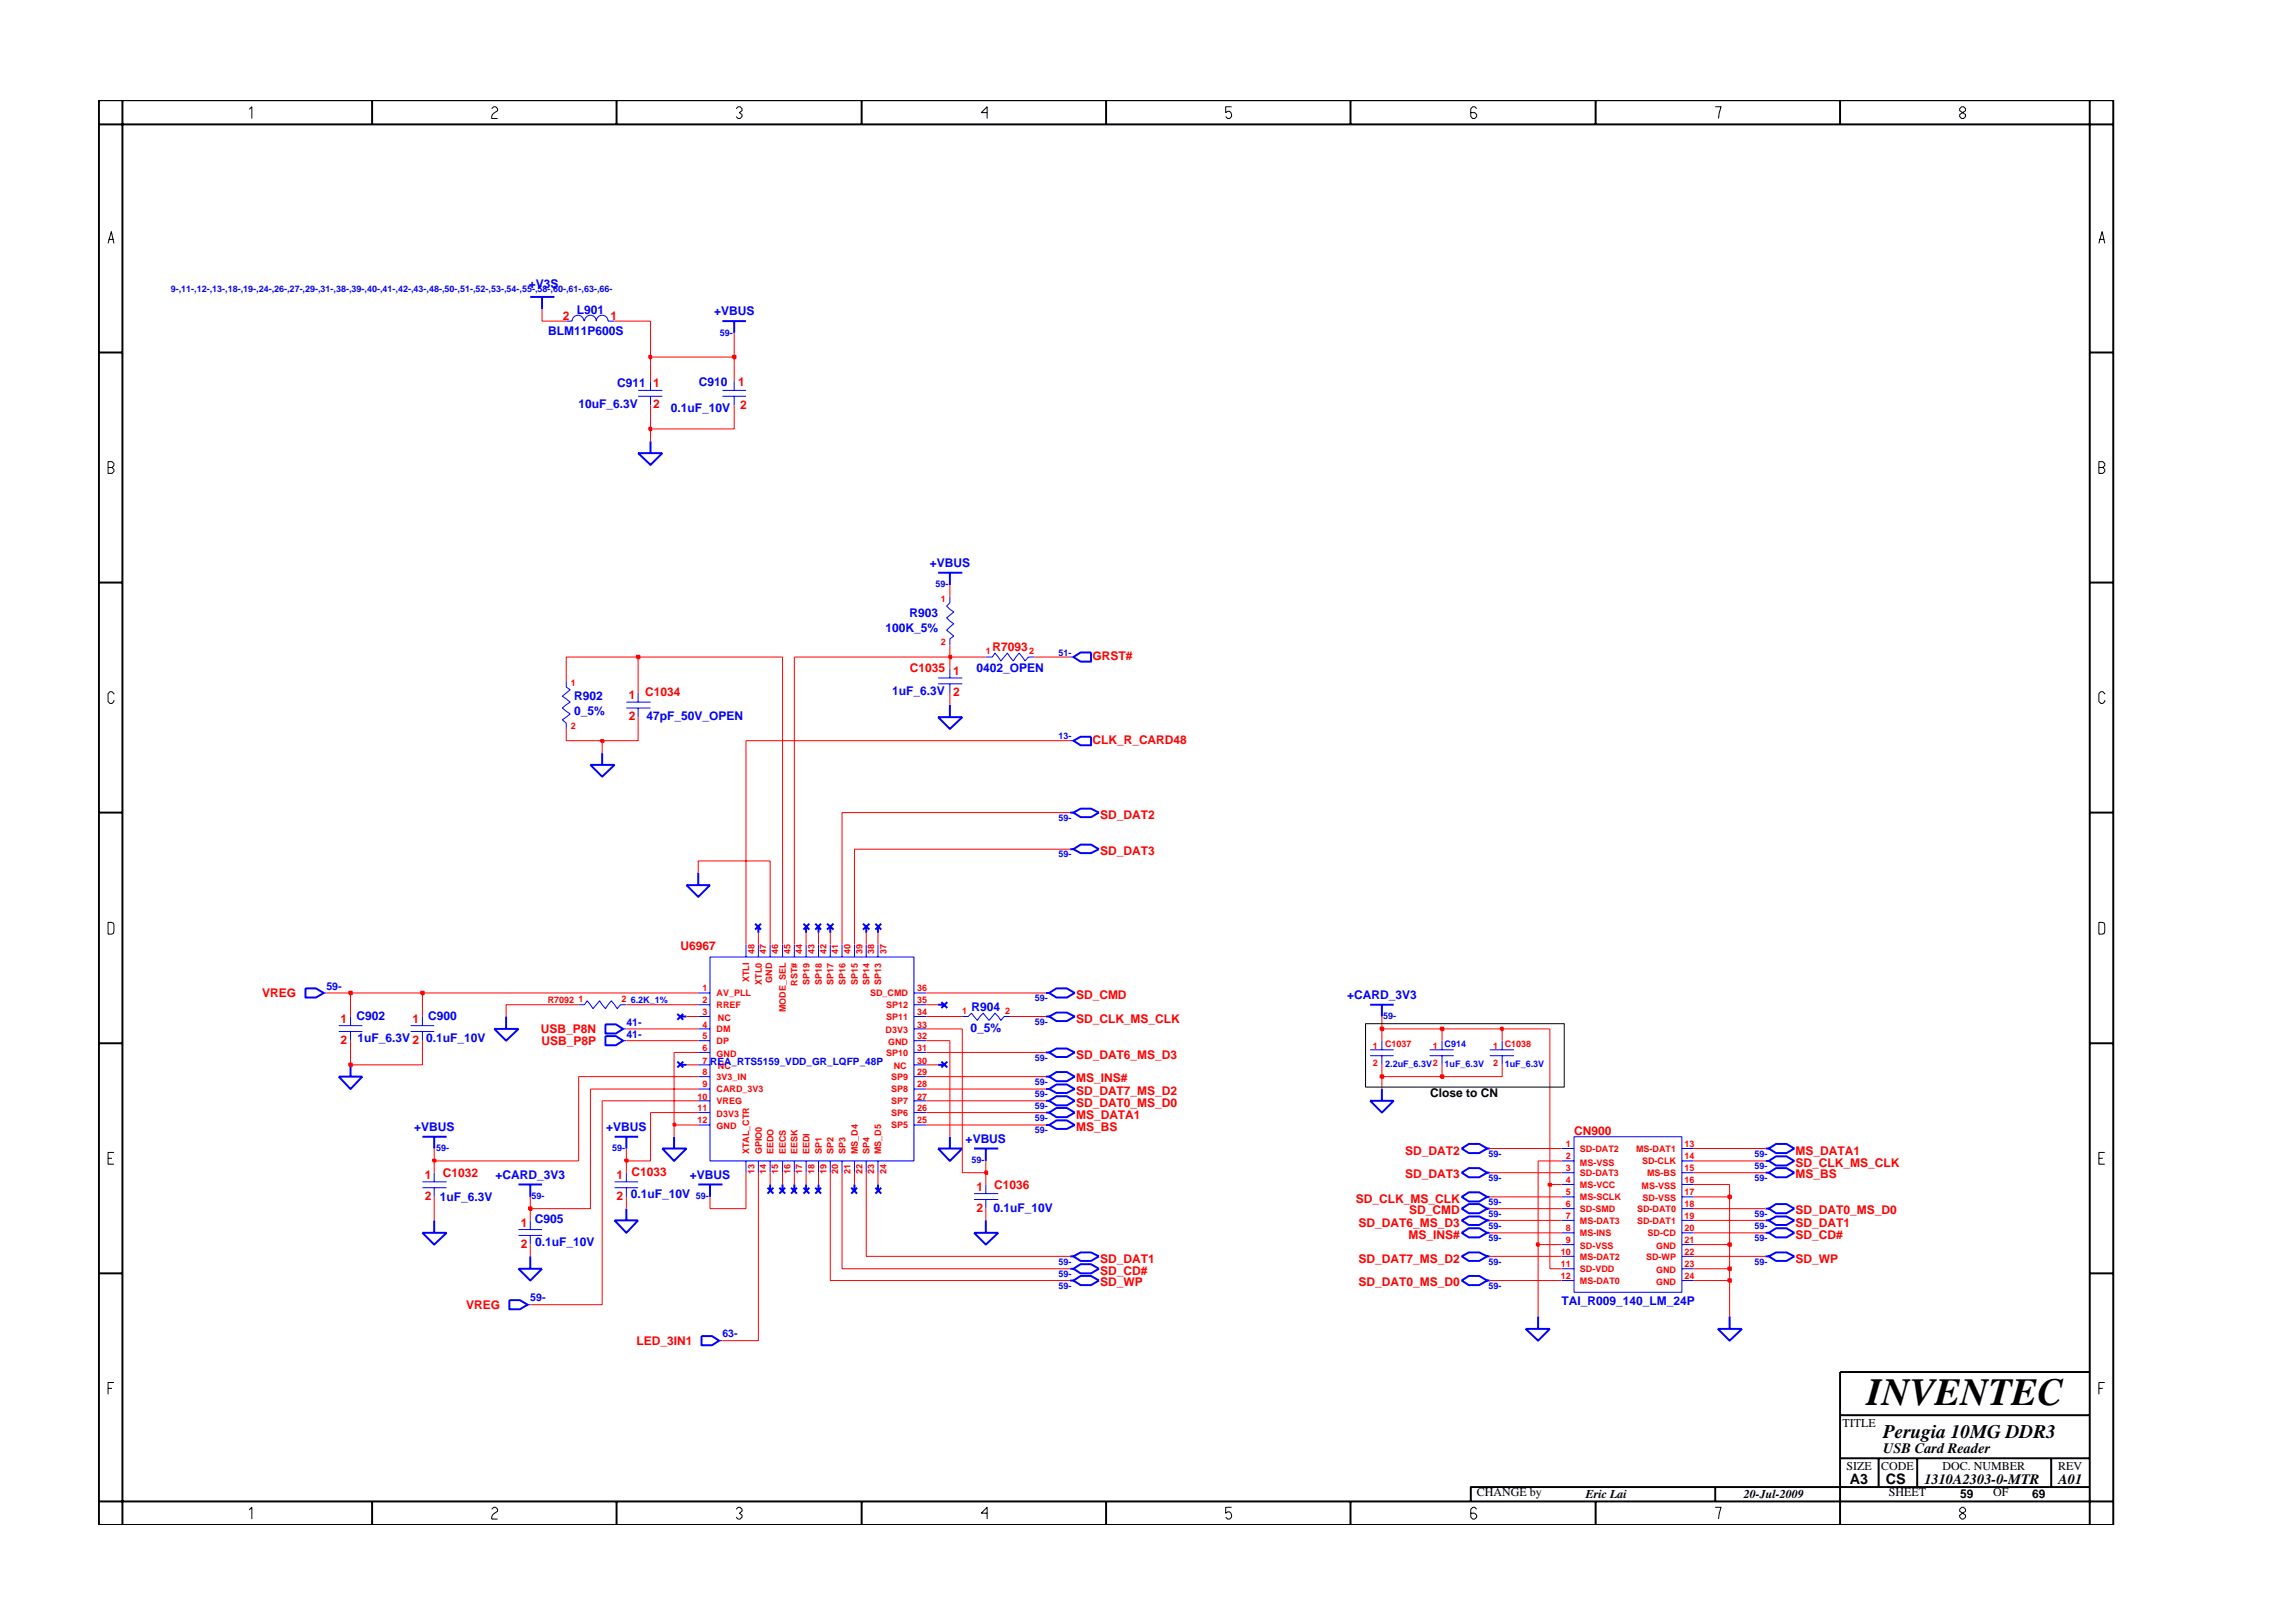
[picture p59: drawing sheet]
<svg xmlns="http://www.w3.org/2000/svg" width="297mm" height="210mm" viewBox="0 0 297 210" stroke-linecap="round" stroke-linejoin="round" font-family="sans-serif">
<defs><g id="words">
<text font-size="5" x="241.8" y="182">INVENTEC</text>
<text font-size="2.5" x="244" y="186.3">Perugia 10MG DDR3</text>
<g font-size="1.9">
<text x="244" y="188.2">USB Card Reader</text>
<text x="239.6" y="192.2">A3</text>
<text x="244.3" y="192.3">CS</text>
<text x="249.3" y="192.2">1310A2303-0-MTR</text>
<text x="266.6" y="192.2">A01</text>
</g>
<g font-size="1.6" fill="#00f">
<text x="68.5" y="37.4">+V3S</text>
<text x="74.7" y="40.7">L901</text>
<text x="92.5" y="40.8">+VBUS</text>
<text x="71" y="43.4">BLM11P600S</text>
<text x="74.9" y="52.8">10uF_6.3V</text>
<text x="80" y="50.1">C911</text>
<text x="86.9" y="53.4">0.1uF_10V</text>
<text x="90.5" y="50">C910</text>
<text x="120.4" y="73.4">+VBUS</text>
<text x="114.7" y="81.8">100K_5%</text>
<text x="117.8" y="79.9">R903</text>
<text x="126.5" y="87.1">0402_OPEN</text>
<text x="74.4" y="90.7">R902</text>
<text x="74.4" y="92.7">0_5%</text>
<text x="83.8" y="93.3">47pF_50V_OPEN</text>
<text x="115.6" y="90">1uF_6.3V 2</text>
<text x="125.8" y="130.9">R904</text>
<text x="174.5" y="129.4">+CARD_3V3</text>
<text x="46.2" y="132.1">C902</text>
<text x="46.3" y="135">1uF_6.3V 2</text>
<text x="55.2" y="135">0.1uF_10V</text>
<text x="55.5" y="132.1">C900</text>
<text x="125.7" y="133.6">0_5%</text>
<text x="53.6" y="146.5">+VBUS</text>
<text x="78.5" y="146.5">+VBUS</text>
<text x="125.1" y="148">+VBUS</text>
<text x="57" y="155.6">1uF_6.3V</text>
<text x="64.2" y="152.7">+CARD_3V3</text>
<text x="81.7" y="155.2">0.1uF_10V</text>
<text x="89.4" y="152.7">+VBUS</text>
<text x="69.3" y="158.4">C905</text>
<text x="69.3" y="161.4">0.1uF_10V</text>
<text x="128.7" y="157">0.1uF_10V</text>
<text x="202.3" y="169">TAI_R009_140_LM_24P</text>
</g>
<g font-size="1.6" fill="#f00">
<text x="72.9" y="41.4">2</text>
<text x="79.1" y="41.4">1</text>
<text x="84.6" y="50.2">1</text>
<text x="84.6" y="52.8">2</text>
<text x="95.6" y="50.1">1</text>
<text x="95.9" y="53">2</text>
<text x="117.9" y="87">C1035</text>
<text x="123.5" y="87.4">1</text>
<text x="128.5" y="84.4">R7093</text>
<text x="141.5" y="85.5">GRST#</text>
<text x="81.5" y="90.5">1</text>
<text x="81.5" y="93.3">2</text>
<text x="83.6" y="90.2">C1034</text>
<text x="141.5" y="96.4">CLK_R_CARD48</text>
<text x="142.5" y="106.1">SD_DAT2</text>
<text x="142.5" y="110.8">SD_DAT3</text>
<text x="88.2" y="123">U6967</text>
<text x="34" y="129.2">VREG</text>
<text x="139.4" y="129.4">SD_CMD</text>
<text x="44.1" y="132.5">1</text>
<text x="44.1" y="135.2">2</text>
<text x="53.4" y="132.5">1</text>
<text x="70.1" y="133.9">USB_P8N</text>
<text x="70.2" y="135.4">USB_P8P</text>
<text x="139.4" y="137.2">SD_DAT6_MS_D3</text>
<text x="139.4" y="132.5">SD_CLK_MS_CLK</text>
<text x="139.4" y="143.4">SD_DAT0_MS_D0</text>
<text x="139.4" y="141.8">SD_DAT7_MS_D2</text>
<text x="139.4" y="140.2">MS_INS#</text>
<text x="139.4" y="145">MS_DATA1</text>
<text x="139.4" y="146.5">MS_BS</text>
<text x="182" y="149.6">SD_DAT2</text>
<text x="203.9" y="147.1">CN900</text>
<text x="232.6" y="149.6">MS_DATA1</text>
<text x="55" y="152.7">1</text>
<text x="55" y="155.5">2</text>
<text x="57.3" y="152.5">C1032</text>
<text x="79.9" y="152.7">1</text>
<text x="79.9" y="155.5">2</text>
<text x="81.8" y="152.3">C1033</text>
<text x="126.5" y="154.3">1</text>
<text x="128.8" y="154">C1036</text>
<text x="175.6" y="155.8">SD_CLK_MS_CLK</text>
<text x="182" y="152.7">SD_DAT3</text>
<text x="232.6" y="152.7">MS_BS</text>
<text x="232.6" y="151.1">SD_CLK_MS_CLK</text>
<text x="67.5" y="158.9">1</text>
<text x="67.5" y="161.6">2</text>
<text x="126.5" y="157">2</text>
<text x="176" y="158.9">SD_DAT6_MS_D3</text>
<text x="182.4" y="160.5">MS_INS#</text>
<text x="182.5" y="157.3">SD_CMD</text>
<text x="232.6" y="160.5">SD_CD#</text>
<text x="232.6" y="157.3">SD_DAT0_MS_D0</text>
<text x="232.6" y="158.9">SD_DAT1</text>
<text x="142.5" y="166.6">SD_WP</text>
<text x="142.5" y="165.1">SD_CD#</text>
<text x="142.5" y="163.6">SD_DAT1</text>
<text x="176" y="166.6">SD_DAT0_MS_D0</text>
<text x="176" y="163.6">SD_DAT7_MS_D2</text>
<text x="232.6" y="163.6">SD_WP</text>
<text x="60.4" y="169.6">VREG</text>
<text x="82.4" y="174.3">LED_3IN1</text>
</g>
<g font-size="1.6">
<text x="185.3" y="142.2">Close to CN</text>
<text x="238.7" y="184.8">TITLE</text>
<text x="239.2" y="190.4">SIZE</text>
<text x="243.7" y="190.4">CODE</text>
<text x="251.6" y="190.4">DOC. NUMBER</text>
<text x="266.6" y="190.4">REV</text>
<text x="191.3" y="193.9">CHANGE by</text>
<text x="205.4" y="194.1">Eric Lai</text>
<text x="225.9" y="194.1">20-Jul-2009</text>
<text x="244.7" y="193.9">SHEET</text>
<text x="253.9" y="194.1">59</text>
<text x="258.2" y="193.9">OF</text>
<text x="263.3" y="194.1">69</text>
</g>
<g font-size="1.4" fill="#00f">
<text x="42.3" y="128.2">59-</text>
<text x="81.1" y="132.9">41-</text>
<text x="81.1" y="134.5">41-</text>
<text x="68.7" y="168.6">59-</text>
<text x="93.6" y="173.3">63-</text>
</g>
<text font-size="1.3" fill="#00f" x="92" y="138">REA_RTS5159_VDD_GR_LQFP_48P</text>
<g font-size="1.2" fill="#00f">
<text x="22.1" y="37.8">9-,11-,12-,13-,18-,19-,24-,26-,27-,29-,31-,38-,39-,40-,41-,42-,43-,48-,50-,51-,52-,53-,54-,55-,58-,60-,61-,63-,66-</text>
<text x="93.3" y="43.5">59-</text>
<text x="121.2" y="76.1">59-</text>
<text x="137.1" y="84.9">51-</text>
<text x="137.1" y="95.8">13-</text>
<text x="137.1" y="106.4">59-</text>
<text x="137.1" y="111.1">59-</text>
<text x="81.7" y="129.9">6.2K_1%</text>
<text x="134.1" y="129.7">59-</text>
<text x="134.1" y="137.5">59-</text>
<text x="134.1" y="132.8">59-</text>
<text x="179.2" y="132.1">59-</text>
<text x="187.1" y="135.6">C914</text>
<text x="134.1" y="143.7">59-</text>
<text x="134.1" y="142.1">59-</text>
<text x="134.1" y="140.5">59-</text>
<text x="179.4" y="138.3">2.2uF_6.3V2</text>
<text x="187.1" y="138.3">1uF_6.3V</text>
<text x="194.9" y="138.3">1uF_6.3V</text>
<text x="56.5" y="149.1">59-</text>
<text x="79.3" y="149.1">59-</text>
<text x="134.1" y="146.8">59-</text>
<text x="134.1" y="145.3">59-</text>
<text x="192.8" y="149.9">59-</text>
<text x="227.3" y="149.9">59-</text>
<text x="68.9" y="155.3">59-</text>
<text x="90.1" y="155.3">59-</text>
<text x="125.9" y="150.7">59-</text>
<text x="192.8" y="153">59-</text>
<text x="227.3" y="151.4">59-</text>
<text x="227.3" y="153">59-</text>
<text x="192.8" y="159.2">59-</text>
<text x="192.8" y="160.8">59-</text>
<text x="192.8" y="157.6">59-</text>
<text x="192.8" y="156.1">59-</text>
<text x="227.3" y="160.8">59-</text>
<text x="227.3" y="159.2">59-</text>
<text x="227.3" y="157.6">59-</text>
<text x="137.1" y="165.4">59-</text>
<text x="137.1" y="166.9">59-</text>
<text x="137.1" y="163.9">59-</text>
<text x="192.8" y="163.9">59-</text>
<text x="192.8" y="166.9">59-</text>
<text x="227.3" y="163.9">59-</text>
</g>
<g font-size="1.2" fill="#f00">
<text x="121.9" y="78">1</text>
<text x="121.9" y="83.6">2</text>
<text x="73.9" y="88.9">1</text>
<text x="127.7" y="84.7">1</text>
<text x="133.3" y="84.7">2</text>
<text x="73.9" y="94.4">2</text>
<text x="97.7" y="123.6" transform="rotate(-90 97.7 123.6)">48</text>
<text x="99.3" y="123.6" transform="rotate(-90 99.3 123.6)">47</text>
<text x="100.8" y="123.6" transform="rotate(-90 100.8 123.6)">46</text>
<text x="102.4" y="123.6" transform="rotate(-90 102.4 123.6)">45</text>
<text x="103.9" y="123.6" transform="rotate(-90 103.9 123.6)">44</text>
<text x="105.5" y="123.6" transform="rotate(-90 105.5 123.6)">43</text>
<text x="107.1" y="123.6" transform="rotate(-90 107.1 123.6)">42</text>
<text x="108.6" y="123.6" transform="rotate(-90 108.6 123.6)">41</text>
<text x="110.2" y="123.6" transform="rotate(-90 110.2 123.6)">40</text>
<text x="111.7" y="123.6" transform="rotate(-90 111.7 123.6)">39</text>
<text x="113.2" y="123.6" transform="rotate(-90 113.2 123.6)">38</text>
<text x="114.8" y="123.6" transform="rotate(-90 114.8 123.6)">37</text>
<text x="71" y="129.9">R7092</text>
<text x="75" y="129.8">1</text>
<text x="80.5" y="129.8">2</text>
<text x="91" y="130">2</text>
<text x="91" y="128.4">1</text>
<text x="91" y="131.5">3</text>
<text x="92.8" y="130.6">RREF</text>
<text x="92.8" y="129.1">AV_PLL</text>
<text x="97.1" y="127.3" transform="rotate(-90 97.1 127.3)">XTLI</text>
<text x="98.7" y="127.6" transform="rotate(-90 98.7 127.6)">XTL0</text>
<text x="100" y="127.3" transform="rotate(-90 100 127.3)">GND</text>
<text x="101.8" y="131.2" transform="rotate(-90 101.8 131.2)">MODE_SEL</text>
<text x="103.3" y="127.7" transform="rotate(-90 103.3 127.7)">RST#</text>
<text x="104.9" y="127.6" transform="rotate(-90 104.9 127.6)">SP19</text>
<text x="106.5" y="127.6" transform="rotate(-90 106.5 127.6)">SP18</text>
<text x="108" y="127.6" transform="rotate(-90 108 127.6)">SP17</text>
<text x="109.5" y="127.6" transform="rotate(-90 109.5 127.6)">SP16</text>
<text x="111.1" y="127.6" transform="rotate(-90 111.1 127.6)">SP15</text>
<text x="112.6" y="127.6" transform="rotate(-90 112.6 127.6)">SP14</text>
<text x="112.7" y="129.1">SD_CMD</text>
<text x="114.2" y="127.6" transform="rotate(-90 114.2 127.6)">SP13</text>
<text x="114.8" y="130.6">SP12</text>
<text x="118.8" y="131.5">34</text>
<text x="118.8" y="130">35</text>
<text x="118.8" y="128.4">36</text>
<text x="124.7" y="131.3">1</text>
<text x="130.2" y="131.3">2</text>
<text x="91" y="136.2">6</text>
<text x="91" y="137.8">7</text>
<text x="91" y="133.1">4</text>
<text x="91" y="134.6">5</text>
<text x="92.8" y="136.9">GND</text>
<text x="92.8" y="133.7">DM</text>
<text x="92.8" y="135.3">DP</text>
<text x="93" y="132.3">NC</text>
<text x="114.7" y="133.9">D3V3</text>
<text x="114.8" y="136.8">SP10</text>
<text x="114.8" y="132.1">SP11</text>
<text x="115" y="135.4">GND</text>
<text x="118.8" y="137.8">30</text>
<text x="118.8" y="134.6">32</text>
<text x="118.8" y="133.1">33</text>
<text x="118.8" y="136.2">31</text>
<text x="177.8" y="135.8">1</text>
<text x="179.4" y="135.6">C1037</text>
<text x="185.6" y="135.8">1</text>
<text x="193.4" y="135.8">1</text>
<text x="194.9" y="135.6">C1038</text>
<text x="90.3" y="144">11</text>
<text x="90.3" y="142.4">10</text>
<text x="91" y="140.8">9</text>
<text x="91" y="139.3">8</text>
<text x="92.8" y="141.5">CARD_3V3</text>
<text x="92.8" y="143">VREG</text>
<text x="92.8" y="139.9">3V3_IN</text>
<text x="93" y="138.5">NC</text>
<text x="115.4" y="143">SP7</text>
<text x="115.4" y="141.5">SP8</text>
<text x="115.4" y="139.9">SP9</text>
<text x="115.8" y="138.5">NC</text>
<text x="118.8" y="144">26</text>
<text x="118.8" y="142.4">27</text>
<text x="118.8" y="140.8">28</text>
<text x="118.8" y="139.3">29</text>
<text x="177.8" y="138.1">2</text>
<text x="193.4" y="138.1">2</text>
<text x="90.3" y="145.5">12</text>
<text x="92.8" y="144.7">D3V3</text>
<text x="92.8" y="146.2">GND</text>
<text x="97.1" y="149.5" transform="rotate(-90 97.1 149.5)">XTAL_CTR</text>
<text x="98.7" y="149.5" transform="rotate(-90 98.7 149.5)">GPIO0</text>
<text x="100.2" y="149.5" transform="rotate(-90 100.2 149.5)">EEDO</text>
<text x="101.8" y="149.5" transform="rotate(-90 101.8 149.5)">EECS</text>
<text x="103.3" y="149.5" transform="rotate(-90 103.3 149.5)">EESK</text>
<text x="104.9" y="149.5" transform="rotate(-90 104.9 149.5)">EEDI</text>
<text x="106.5" y="149.5" transform="rotate(-90 106.5 149.5)">SP1</text>
<text x="108" y="149.5" transform="rotate(-90 108 149.5)">SP2</text>
<text x="109.5" y="149.5" transform="rotate(-90 109.5 149.5)">SP3</text>
<text x="111.1" y="149.5" transform="rotate(-90 111.1 149.5)">MS_D4</text>
<text x="112.6" y="149.5" transform="rotate(-90 112.6 149.5)">SP4</text>
<text x="114.2" y="149.5" transform="rotate(-90 114.2 149.5)">MS_D5</text>
<text x="115.4" y="146.2">SP5</text>
<text x="115.4" y="144.6">SP6</text>
<text x="118.8" y="145.5">25</text>
<text x="202.8" y="148.6">1</text>
<text x="204.7" y="149.2">SD-DAT2</text>
<text x="211.9" y="149.2">MS-DAT1</text>
<text x="218.2" y="148.6">13</text>
<text x="97.7" y="152" transform="rotate(-90 97.7 152)">13</text>
<text x="99.3" y="152" transform="rotate(-90 99.3 152)">14</text>
<text x="100.8" y="152" transform="rotate(-90 100.8 152)">15</text>
<text x="102.4" y="152" transform="rotate(-90 102.4 152)">16</text>
<text x="103.9" y="152" transform="rotate(-90 103.9 152)">17</text>
<text x="105.5" y="152" transform="rotate(-90 105.5 152)">18</text>
<text x="107.1" y="152" transform="rotate(-90 107.1 152)">19</text>
<text x="108.6" y="152" transform="rotate(-90 108.6 152)">20</text>
<text x="110.2" y="152" transform="rotate(-90 110.2 152)">21</text>
<text x="111.7" y="152" transform="rotate(-90 111.7 152)">22</text>
<text x="113.2" y="152" transform="rotate(-90 113.2 152)">23</text>
<text x="114.8" y="152" transform="rotate(-90 114.8 152)">24</text>
<text x="202.8" y="151.8">3</text>
<text x="202.8" y="154.8">5</text>
<text x="202.8" y="153.3">4</text>
<text x="202.8" y="150.1">2</text>
<text x="204.7" y="152.4">SD-DAT3</text>
<text x="204.7" y="155.5">MS-SCLK</text>
<text x="204.7" y="151">MS-VSS</text>
<text x="204.7" y="153.9">MS-VCC</text>
<text x="212.6" y="154">MS-VSS</text>
<text x="212.7" y="150.8">SD-CLK</text>
<text x="212.8" y="155.6">SD-VSS</text>
<text x="213.4" y="152.4">MS-BS</text>
<text x="218.2" y="151.8">15</text>
<text x="218.2" y="150.1">14</text>
<text x="218.2" y="153.3">16</text>
<text x="218.2" y="154.8">17</text>
<text x="202.8" y="156.4">6</text>
<text x="202.8" y="161.1">9</text>
<text x="202.8" y="157.9">7</text>
<text x="202.8" y="159.5">8</text>
<text x="204.7" y="157">SD-SMD</text>
<text x="204.7" y="161.8">SD-VSS</text>
<text x="204.7" y="158.5">MS-DAT3</text>
<text x="204.7" y="160.1">MS-INS</text>
<text x="212.1" y="157">SD-DAT0</text>
<text x="212.1" y="158.5">SD-DAT1</text>
<text x="213.4" y="160.1">SD-CD</text>
<text x="214.5" y="161.8">GND</text>
<text x="218.2" y="159.5">20</text>
<text x="218.2" y="156.4">18</text>
<text x="218.2" y="157.9">19</text>
<text x="218.2" y="161.1">21</text>
<text x="202.2" y="165.7">12</text>
<text x="202.2" y="164.2">11</text>
<text x="202.2" y="162.6">10</text>
<text x="204.7" y="166.3">MS-DAT0</text>
<text x="204.7" y="164.8">SD-VDD</text>
<text x="204.7" y="163.2">MS-DAT2</text>
<text x="213.2" y="163.2">SD-WP</text>
<text x="214.5" y="165">GND</text>
<text x="214.5" y="166.5">GND</text>
<text x="218.2" y="162.6">22</text>
<text x="218.2" y="165.7">24</text>
<text x="218.2" y="164.2">23</text>
</g>
</g></defs>
<g fill="none" stroke="#00f" stroke-width=".25">
<path d="M68.7 38.5h3.1M70.2 38.5v1.6M82.7 58.7h3.1l-1.5 1.5zM84.3 57.2v1.5M93.6 41.6h3M95.1 41.6v1.5M121.5 74.2h3.2M123 74.2v1.6M76.5 99.1h3.1l-1.6 1.5zM78 97.6v1.5M121.5 92.9h3.2l-1.7 1.5zM123 91.3v1.6"/>
<path d="M139.1 96l.9-.6h1.3v1.1h-1.3zM139.1 85.1l.9-.6h1.3v1.2h-1.3zM88.9 114.7h3.1l-1.5 1.5zM90.5 113.1v1.6M97.8 119.7l.8 .7M98.6 119.7l-.8 .7M104.1 119.7l.7 .7M104.8 119.7l-.7 .7M105.6 119.7l.8 .7M106.4 119.7l-.8 .7M107.1 119.7l.9 .7M108 119.7l-.9 .7"/>
<path d="M111.8 119.7l.8 .7M112.6 119.7l-.8 .7M113.4 119.7l.8 .7M114.2 119.7l-.8 .7M138.6 105.3h.5M138.6 110h.5M139.1 105.3l.9-.5h1.3l1.1 .5-1.1 .6h-1.3zM139.1 110l.9-.6h1.3l1.1 .6-1.1 .5h-1.3zM39.6 128h1.3l1 .6-1 .6h-1.3zM43.9 139.5h3l-1.5 1.6zM45.4 138v1.5M64 133.3h3.2l-1.6 1.5z"/>
<path d="M65.6 131.7v1.6M78.4 132.7h1.4l.9 .6-.9 .6h-1.4zM78.4 134.2h1.4l.9 .6-.9 .6h-1.4zM87.7 137.5l.8 .8M87.7 131.3l.8 .8M88.2 138h.7M88.2 131.7h.7M88.5 137.5l-.8 .8M88.5 131.3l-.8 .8M98.2 120.1v.7M104.4 120.1v.7M106 120.1v.7"/>
<path d="M107.6 120.1v.7M112.2 120.1v.7M113.7 120.1v.7M121.5 138h.8M121.5 130.2h.8M121.9 137.5l.8 .8M121.9 129.8l.8 .8M122.7 137.5l-.8 .8M122.7 129.8l-.8 .8M135.5 128.6h.4M135.5 139.5h.4M135.5 136.3h.4"/>
<path d="M135.5 131.7h.4M135.9 128.6l.9-.6h1.4l1 .6-1 .6h-1.4zM135.9 136.3l.9-.5h1.4l1 .5-1 .6h-1.4zM135.9 131.7l.9-.5h1.4l1 .5-1 .6h-1.4zM135.9 139.5l.9-.6h1.4l1 .6-1 .6h-1.4zM177.5 130.2h3M179 130.2v1.5M54.7 159.7h3.2l-1.7 1.5zM54.7 147.3h3.2M56.2 147.3v1.5M56.2 158.1v1.6M67.2 153.4h3"/>
<path d="M68.7 153.4v1.7M79.6 158.1h3.1l-1.6 1.6zM79.6 147.3h3.1M81.1 147.3v1.5M81.1 156.6v1.5M85.8 148.8h3.1l-1.6 1.6zM87.3 147.3v1.5M90.5 153.4h3.1M92 153.4v1.7M99.4 153.9l.8 .7M99.8 153.4v.9M100.2 153.9l-.8 .7"/>
<path d="M101 153.9l.7 .7M101.4 153.4v.9M101.7 153.9l-.7 .7M102.5 153.9l.7 .7M102.9 153.4v.9M103.2 153.9l-.7 .7M104.1 153.9l.7 .7M104.4 153.4v.9M104.8 153.9l-.7 .7M105.6 153.9l.8 .7M106 153.4v.9M106.4 153.9l-.8 .7"/>
<path d="M110.3 153.9l.7 .7M110.7 153.4v.9M111 153.9l-.7 .7M113.4 153.9l.8 .7M113.7 153.4v.9M114.2 153.9l-.8 .7M121.5 148.8h3.2l-1.7 1.6zM123 147.3v1.5M126.2 159.7h3.1l-1.6 1.5zM126.2 148.8h3.1M127.7 148.8v1.6M127.7 158.1v1.6"/>
<path d="M135.5 144.1h.4M135.5 141.1h.4M135.5 145.7h.4M135.5 142.6h.4M135.9 144.1l.9-.6h1.4l1 .6-1 .6h-1.4zM135.9 141.1l.9-.6h1.4l1 .6-1 .5h-1.4zM135.9 145.7l.9-.6h1.4l1 .6-1 .5h-1.4zM135.9 142.6l.9-.6h1.4l1 .6-1 .6h-1.4zM177.5 142.6h3l-1.5 1.5zM179 141.1v1.5M189.3 155.1l1-.6h1.3l1 .6-1 .5h-1.3zM189.3 159.7l1-.6h1.3l1 .6-1 .6h-1.3z"/>
<path d="M189.3 148.8l1-.6h1.3l1 .6-1 .6h-1.3zM189.3 158.1l1-.5h1.3l1 .5-1 .6h-1.3zM189.3 156.6l1-.6h1.3l1 .6-1 .6h-1.3zM189.3 151.9l1-.6h1.3l1 .6-1 .6h-1.3zM192.6 156.6h.4M192.6 159.7h.4M192.6 155.1h.4M192.6 148.8h.4M192.6 158.1h.4M192.6 151.9h.4M228.7 150.4h.4M228.7 156.6h.4"/>
<path d="M228.7 159.7h.4M228.7 148.8h.4M228.7 158.1h.4M228.7 151.9h.4M229.1 150.4l1-.6h1.3l1 .6-1 .6h-1.3zM229.1 156.6l1-.6h1.3l1 .6-1 .6h-1.3zM229.1 159.7l1-.6h1.3l1 .6-1 .6h-1.3zM229.1 151.9l1-.6h1.3l1 .6-1 .6h-1.3zM229.1 158.1l1-.5h1.3l1 .5-1 .6h-1.3zM229.1 148.8l1-.6h1.3l1 .6-1 .6h-1.3zM66 168.4h1.3l1.1 .6-1.1 .6h-1.3zM67.2 164.4h3l-1.5 1.5z"/>
<path d="M68.7 162.8v1.6M90.9 173.1h1.3l1 .6-1 .6h-1.3zM138.6 165.9h.5M138.6 162.8h.5M138.6 164.4h.5M139.1 162.8l.9-.6h1.3l1.1 .6-1.1 .6h-1.3zM139.1 164.4l.9-.6h1.3l1.1 .6-1.1 .6h-1.3zM139.1 165.9l.9-.6h1.3l1.1 .6-1.1 .6h-1.3zM189.3 165.9l1-.6h1.3l1 .6-1 .6h-1.3zM189.3 162.8l1-.6h1.3l1 .6-1 .6h-1.3zM192.6 165.9h.4M192.6 162.8h.4"/>
<path d="M197.6 172.2h3.2l-1.6 1.5zM199.2 170.5v1.7M222.5 172.2h3.2l-1.6 1.5zM224.1 170.5v1.7M228.7 162.8h.4M229.1 162.8l1-.6h1.3l1 .6-1 .6h-1.3z"/>
</g>
<g fill="none" stroke="#00f" stroke-width=".13">
<path d="M73.3 41.6h.8a.76 .76 0 0 1 .8-.8 .76 .76 0 0 1 .7 .8M75.7 41.6a.76 .76 0 0 1 .8-.8 .76 .76 0 0 1 .7 .8 .76 .76 0 0 1 .8-.8 .76 .76 0 0 1 .8 .8h.8M82.7 50.6h3.1M82.7 51.3h3.1M84.3 49.4v1.2M84.3 51.3v1.2M93.6 50.6h3M93.6 51.3h3M95.1 49.4v1.2M95.1 51.3v1.2M123 77.3v.8l-.4 .4 1 .8-1 .7 1 .8-1 .8 1 .8-.6 .3v.9M73.3 88.3v.7l.6 .4-1.1 .8 1.1 .8-1.1 .7 1.1 .8-1.1 .7 .5 .5v.7"/>
<path d="M81.1 91h3.2M81.1 91.7h3.2M82.7 89.8v1.2M82.7 91.7v1.2M121.5 87.8h3.2M121.5 88.6h3.2M123 86.6v1.2M123 88.6v1.2M127.7 85.1h.9l.3-.5 .8 1 .8-1 .8 1 .7-1 .8 1 .4-.5h.8M138.6 85.1h.5M138.6 96h.5M41.9 128.6h.4"/>
<path d="M43.9 132.9h3M43.9 133.6h3M45.4 131.7v1.2M45.4 133.6v1.2M53.2 132.9h3M53.2 133.6h3M54.7 131.7v1.2M54.7 133.6v1.2M75 130.2h.7l.4-.5 .7 1 .9-1 .7 1 .8-1 .8 1 .4-.5h.7M80.7 133.3h.4M80.7 134.8h.4M90.5 133.3h1.5"/>
<path d="M90.5 130.2h1.5M90.5 128.6h1.5M90.5 134.8h1.5M90.5 131.7h1.5M90.5 139.5h1.5M90.5 136.3h1.5M90.5 138h1.5M92 124h26.4v26.4h-26.4zM96.6 122.4v1.6M98.2 122.4v1.6M99.8 122.4v1.6M101.4 122.4v1.6"/>
<path d="M102.9 122.4v1.6M104.4 122.4v1.6M106 122.4v1.6M107.6 122.4v1.6M109.1 122.4v1.6M110.7 122.4v1.6M112.2 122.4v1.6M113.7 122.4v1.6M118.4 133.3h1.6M118.4 130.2h1.6M118.4 128.6h1.6M118.4 134.8h1.6"/>
<path d="M118.4 131.7h1.6M118.4 139.5h1.6M118.4 136.3h1.6M118.4 138h1.6M124.7 131.7h.7l.4-.4 .8 .9 .8-.9 .7 .9 .8-.9 .8 .9 .4-.5h.7M177.5 136h3M177.5 136.8h3M179 134.8v1.2M179 136.8v1.2M185.2 136h3.1M185.2 136.8h3.1M186.8 134.8v1.2"/>
<path d="M186.8 136.8v1.2M193 136h3.1M193 136.8h3.1M194.6 134.8v1.2M194.6 136.8v1.2M54.7 153.1h3.2M54.7 153.9h3.2M56.2 151.9v1.2M56.2 153.9v1.2M67.2 159.3h3M68.7 158.1v1.2M79.6 153.1h3.1"/>
<path d="M79.6 153.9h3.1M81.1 151.9v1.2M81.1 153.9v1.2M90.5 141.1h1.5M90.5 142.6h1.5M90.5 144.1h1.5M90.5 145.7h1.5M96.6 150.4v1.5M98.2 150.4v1.5M99.8 150.4v1.5M101.4 150.4v1.5M102.9 150.4v1.5"/>
<path d="M104.4 150.4v1.5M106 150.4v1.5M107.6 150.4v1.5M109.1 150.4v1.5M110.7 150.4v1.5M112.2 150.4v1.5M113.7 150.4v1.5M118.4 141.1h1.6M118.4 142.6h1.6M118.4 144.1h1.6M118.4 145.7h1.6M126.2 154.6h3.1"/>
<path d="M126.2 155.4h3.1M127.7 153.4v1.2M127.7 155.4v1.2M202.3 148.8h1.6M202.3 150.4h1.6M202.3 151.9h1.6M202.3 153.4h1.6M202.3 155.1h1.6M202.3 156.6h1.6M202.3 158.1h1.6M202.3 159.7h1.6M203.9 147.3h14v20.1h-14z"/>
<path d="M217.9 148.8h1.5M217.9 150.4h1.5M217.9 151.9h1.5M217.9 153.4h1.5M217.9 155.1h1.5M217.9 156.6h1.5M217.9 158.1h1.5M217.9 159.7h1.5M67.2 160h3M68.4 169h.3M68.7 160v1.2M93.2 173.7h.4"/>
<path d="M202.3 162.8h1.6M202.3 164.4h1.6M202.3 165.9h1.6M202.3 161.2h1.6M217.9 162.8h1.5M217.9 164.4h1.5M217.9 165.9h1.5M217.9 161.2h1.5"/>
</g>
<path d="M78 142.6v26.4h-9.3M98.2 151.9v21.8h-4.6M107.6 151.9v14h31M193 165.9h9.3M199.2 161.2v9.3M219.4 165.9h4.7v4.6" fill="none" stroke="#f00" stroke-width=".13"/>
<path d="M223.9 165.7h.3v.4h-.3z" fill="#8e2323"/>
<path d="M223.9 165.7h.3v.4h-.3z" fill="none" stroke="#f00" stroke-width=".25"/>
<path d="M109.1 151.9v12.5h29.5M200.8 153.4v11h1.5M219.4 164.4h4.7v1.5" fill="none" stroke="#f00" stroke-width=".13"/>
<path d="M223.9 164.2h.3v.3h-.3z" fill="#8e2323"/>
<path d="M223.9 164.2h.3v.3h-.3z" fill="none" stroke="#f00" stroke-width=".25"/>
<path d="M112.2 151.9v10.9h26.4M68.7 161.2v1.6M193 162.8h9.3M219.4 162.8h9.3M224.1 161.2v3.2" fill="none" stroke="#f00" stroke-width=".13"/>
<path d="M199.1 161.1h.2v.3h-.2z" fill="#8e2323"/>
<path d="M199.1 161.1h.2v.3h-.2z" fill="none" stroke="#f00" stroke-width=".25"/>
<path d="M199.2 150.4v10.8h3.1M219.4 161.2h4.7" fill="none" stroke="#f00" stroke-width=".13"/>
<path d="M223.9 161.1h.3v.3h-.3z" fill="#8e2323"/>
<path d="M223.9 161.1h.3v.3h-.3z" fill="none" stroke="#f00" stroke-width=".25"/>
<path d="M56.2 155.1v3M68.7 156.6v1.5M127.7 156.6v1.5M193 159.7h9.3M193 158.1h9.3M219.4 159.7h9.3M219.4 158.1h9.3M224.1 155.1v6.1" fill="none" stroke="#f00" stroke-width=".13"/>
<path d="M68.5 156.4h.4v.3h-.4z" fill="#8e2323"/>
<path d="M68.5 156.4h.4v.3h-.4z" fill="none" stroke="#f00" stroke-width=".25"/>
<path d="M76.5 141.1v15.5h-7.8v-1.5M81.1 155.1v1.5M96.6 151.9v4.7h-4.6v-1.5M193 156.6h9.3M193 155.1h9.3M219.4 156.6h9.3M219.4 155.1h4.7" fill="none" stroke="#f00" stroke-width=".13"/>
<path d="M223.9 154.9h.3v.3h-.3z" fill="#8e2323"/>
<path d="M223.9 154.9h.3v.3h-.3z" fill="none" stroke="#f00" stroke-width=".25"/>
<path d="M99.8 151.9v1.5M101.4 151.9v1.5M102.9 151.9v1.5M104.4 151.9v1.5M106 151.9v1.5M110.7 151.9v1.5M113.7 151.9v1.5M127.7 151.9v1.5M224.1 153.4v1.7" fill="none" stroke="#f00" stroke-width=".13"/>
<path d="M200.6 153.4h.3v.2h-.3z" fill="#8e2323"/>
<path d="M200.6 153.4h.3v.2h-.3z" fill="none" stroke="#f00" stroke-width=".25"/>
<path d="M124.7 133.3v18.6h3M200.8 133.3v20.1h1.5M56.2 150.4v1.5M81.1 150.4v1.5M219.4 153.4h4.7" fill="none" stroke="#f00" stroke-width=".13"/>
<path d="M127.6 151.8h.3v.3h-.3z" fill="#8e2323"/>
<path d="M127.6 151.8h.3v.3h-.3z" fill="none" stroke="#f00" stroke-width=".25"/>
<path d="M127.7 150.4v1.5M193 151.9h9.3M219.4 151.9h9.3" fill="none" stroke="#f00" stroke-width=".13"/>
<path d="M56.1 150.2h.3v.3h-.3z" fill="#8e2323"/>
<path d="M56.1 150.2h.3v.3h-.3z" fill="none" stroke="#f00" stroke-width=".25"/>
<path d="M75 139.5v10.9h-18.8v-1.6" fill="none" stroke="#f00" stroke-width=".13"/>
<path d="M81 150.2h.3v.3h-.3z" fill="#8e2323"/>
<path d="M81 150.2h.3v.3h-.3z" fill="none" stroke="#f00" stroke-width=".25"/>
<path d="M123 134.8v12.5M84.3 144.1v6.3h-3.2v-1.6M87.3 145.7v1.6M193 148.8h9.3M199.2 150.4h3.1M219.4 150.4h9.3M219.4 148.8h9.3" fill="none" stroke="#f00" stroke-width=".13"/>
<path d="M87.2 145.6h.3v.2h-.3z" fill="#8e2323"/>
<path d="M87.2 145.6h.3v.2h-.3z" fill="none" stroke="#f00" stroke-width=".25"/>
<path d="M75 139.5h15.5M87.3 136.3v9.4h3.2M120 139.5h15.5M179 139.5v1.6M76.5 141.1h14M78 142.6h12.5M84.3 144.1h6.2M120 145.7h15.5M120 144.1h15.5M120 142.6h15.5M120 141.1h15.5" fill="none" stroke="#f00" stroke-width=".13"/>
<path d="M178.8 139.3h.4v.3h-.4z" fill="#8e2323"/>
<path d="M178.8 139.3h.4v.3h-.4z" fill="none" stroke="#f00" stroke-width=".25"/>
<path d="M179 138v1.5h7.8" fill="none" stroke="#f00" stroke-width=".13"/>
<path d="M186.6 139.3h.4v.3h-.4z" fill="#8e2323"/>
<path d="M186.6 139.3h.4v.3h-.4z" fill="none" stroke="#f00" stroke-width=".25"/>
<path d="M186.8 138v1.5h7.8v-1.5" fill="none" stroke="#f00" stroke-width=".13"/>
<path d="M45.2 137.8h.4v.3h-.4z" fill="#8e2323"/>
<path d="M45.2 137.8h.4v.3h-.4z" fill="none" stroke="#f00" stroke-width=".25"/>
<path d="M45.4 134.8v3.2h9.3v-3.2M81.1 134.8h9.4M81.1 133.3h9.4M87.3 136.3h3.2M88.9 138h1.6M120 138h1.5M120 136.3h15.5M120 134.8h3M120 133.3h4.7M179 133.3v1.5M186.8 133.3v1.5M194.6 133.3v1.5" fill="none" stroke="#f00" stroke-width=".13"/>
<path d="M178.8 133.1h.4v.4h-.4z" fill="#8e2323"/>
<path d="M178.8 133.1h.4v.4h-.4z" fill="none" stroke="#f00" stroke-width=".25"/>
<path d="M179 131.7v1.6h7.8" fill="none" stroke="#f00" stroke-width=".13"/>
<path d="M186.6 133.1h.4v.4h-.4z" fill="#8e2323"/>
<path d="M186.6 133.1h.4v.4h-.4z" fill="none" stroke="#f00" stroke-width=".25"/>
<path d="M186.8 133.3h7.8" fill="none" stroke="#f00" stroke-width=".13"/>
<path d="M194.4 133.1h.3v.4h-.3z" fill="#8e2323"/>
<path d="M194.4 133.1h.3v.4h-.3z" fill="none" stroke="#f00" stroke-width=".25"/>
<path d="M42.3 128.6h3.1v3.1M54.7 128.6v3.1M75 130.2h-9.4v1.5M81.1 130.2h9.4M88.9 131.7h1.6M120 131.7h4.7M120 130.2h1.5M130.8 131.7h4.7M194.6 133.3h6.2" fill="none" stroke="#f00" stroke-width=".13"/>
<path d="M45.2 128.5h.4v.3h-.4z" fill="#8e2323"/>
<path d="M45.2 128.5h.4v.3h-.4z" fill="none" stroke="#f00" stroke-width=".25"/>
<path d="M45.4 128.6h9.3" fill="none" stroke="#f00" stroke-width=".13"/>
<path d="M54.6 128.5h.3v.3h-.3z" fill="#8e2323"/>
<path d="M54.6 128.5h.3v.3h-.3z" fill="none" stroke="#f00" stroke-width=".25"/>
<g fill="none" stroke="#f00" stroke-width=".13">
<path d="M73.3 94.4v1.6h4.7v1.6M96.6 96v26.4M101.4 85.1v37.3M102.9 85.1v37.3M90.5 113.1v-1.6h9.3v10.9M138.6 105.3h-29.5v17.1M138.6 110h-27.9v12.4M54.7 128.6h35.8M98.2 120.8v1.6M104.4 120.8v1.6M106 120.8v1.6M107.6 120.8v1.6"/>
<path d="M112.2 120.8v1.6M113.7 120.8v1.6M120 128.6h15.5"/>
</g>
<path d="M77.8 95.9h.4v.2h-.4z" fill="#8e2323"/>
<path d="M77.8 95.9h.4v.2h-.4z" fill="none" stroke="#f00" stroke-width=".25"/>
<path d="M73.3 88.3v-3.2h9.4v4.7M82.7 92.9v3.1h-4.7M96.6 96h42M123 85.1v1.5M123 89.8v1.5" fill="none" stroke="#f00" stroke-width=".13"/>
<path d="M82.5 84.9h.3v.4h-.3z" fill="#8e2323"/>
<path d="M82.5 84.9h.3v.4h-.3z" fill="none" stroke="#f00" stroke-width=".25"/>
<path d="M82.7 85.1h18.7M102.9 85.1h20.1" fill="none" stroke="#f00" stroke-width=".13"/>
<path d="M123 84.9h.2v.4h-.2z" fill="#8e2323"/>
<path d="M123 84.9h.2v.4h-.2z" fill="none" stroke="#f00" stroke-width=".25"/>
<path d="M84.3 55.6v1.6M123 75.8v1.5M123 83.6v1.5h4.7M134 85.1h4.6" fill="none" stroke="#f00" stroke-width=".13"/>
<path d="M84.1 55.4h.3v.3h-.3z" fill="#8e2323"/>
<path d="M84.1 55.4h.3v.3h-.3z" fill="none" stroke="#f00" stroke-width=".25"/>
<path d="M84.3 52.5v3.1h10.8v-3.1M84.3 46.3v3.1M95.1 46.3v3.1" fill="none" stroke="#f00" stroke-width=".13"/>
<path d="M84.1 46.1h.3v.3h-.3z" fill="#8e2323"/>
<path d="M84.1 46.1h.3v.3h-.3z" fill="none" stroke="#f00" stroke-width=".25"/>
<path d="M84.3 41.6v4.7h10.8" fill="none" stroke="#f00" stroke-width=".13"/>
<path d="M94.9 46.1h.4v.3h-.4z" fill="#8e2323"/>
<path d="M94.9 46.1h.4v.3h-.4z" fill="none" stroke="#f00" stroke-width=".25"/>
<path d="M70.2 40.1v1.5h3.1M79.6 41.6h4.7M95.1 43.1v3.2" fill="none" stroke="#f00" stroke-width=".13"/>
<g fill="none" stroke="#000" stroke-width=".25">
<path d="M12.8 13h261v184.6h-261zM12.8 16.1h261M15.9 13v184.6M48.2 13v3.1M79.9 13v3.1M111.6 13v3.1M143.3 13v3.1M174.9 13v3.1M206.7 13v3.1M238.4 13v3.1M270.7 13v184.6M12.8 45.7h3.1"/>
<path d="M270.7 45.7h3.1M12.8 75.5h3.1M270.7 75.5h3.1M12.8 105.3h3.1M270.7 105.3h3.1M12.8 135.2h3.1M270.7 135.2h3.1M12.8 165h3.1M270.7 165h3.1M270.7 177.7h-32.3v19.9M12.8 194.5h261M48.2 194.5v3.1"/>
<path d="M79.9 194.5v3.1M111.6 194.5v3.1M143.3 194.5v3.1M174.9 194.5v3.1M206.7 194.5v3.1M222.2 192.6v1.9M238.4 183.3h32.3M238.4 188.9h32.3M243.4 188.9v3.7M248.4 188.9v3.7M265.7 188.9v3.7M270.7 192.6h-80.2v1.9"/>
</g>
<g fill="none" stroke="#000" stroke-width=".13">
<path d="M32.3 14.2l.3-.4v1.6M63.7 14.1l.3-.3h.2l.3 .3v.2l-.5 .4-.3 .4v.3h.8M95.4 14.1l.2-.3h.3l.2 .3v.2l-.3 .3 .3 .2v.3l-.2 .3h-.3l-.2-.3M127.9 14.6h-.8l.8-.8v1.6M159.5 13.8h-.7v.8l.2-.2a.5 .5 0 0 1 .5 .7l-.2 .3h-.3l-.2-.3M191.3 14.1l-.3-.3h-.2l-.3 .3v1l.3 .3h.2l.3-.3v-.3l-.3-.2h-.5M222.2 13.8h.8l-.4 1.6M253.9 14.1l.2-.3h.3l.2 .3v.2l-.7 .5v.3l.2 .3h.3l.2-.3v-.3l-.7-.5zM14 31.5l.4-1.5 .4 1.5M14.1 31h.6M271.9 31.5l.4-1.5 .4 1.5M272 31h.6"/>
<path d="M14 59.8h.5l.3 .3v.2l-.3 .3 .3 .2v.3l-.3 .2h-.5zM14 60.6h.5M271.9 60.6h.5l.3-.3v-.2l-.3-.3h-.5v1.5h.5l.3-.2v-.3l-.3-.2M14.8 89.9l-.3-.3h-.2l-.3 .3v1l.3 .2h.2l.3-.2v-.2M272.7 89.9l-.3-.3h-.3l-.2 .3v1l.2 .2h.3l.3-.2v-.2M14 119.5l.7 .1 .1 .2-.1 1.1-.7 .1zM271.9 119.5l.7 .1 .1 .2-.1 1.1-.7 .1zM176.9 132.6h25.7v8.2h-25.7zM14 150.1h.5M14.8 149.3h-.8v1.5h.8M271.9 150.1h.5M272.7 149.3h-.8v1.5h.8"/>
<path d="M14 179.9h.5M14.8 179.1h-.8v1.5M271.9 179.9h.5M272.7 179.1h-.8v1.5M32.3 195.6l.3-.3v1.5M63.7 195.5l.3-.2h.2l.3 .2v.3l-.7 .5-.1 .2v.3h.8M95.4 195.5l.2-.2h.3l.2 .2v.3l-.3 .2 .3 .3v.2l-.2 .3h-.3l-.2-.3M127.9 196h-.8l.8-.7v1.5M159.5 195.3h-.7v.7l.2-.1a.5 .5 0 0 1 .5 .6l-.2 .3h-.3l-.2-.3M191.3 195.5l-.3-.2h-.2l-.3 .2v1l.3 .3h.2l.3-.3v-.2l-.3-.3h-.5M222.2 195.3h.8l-.4 1.5M254.1 195.3l-.2 .2v.3l.7 .5v.2l-.2 .3h-.3l-.2-.3v-.2l.7-.5v-.3l-.2-.2z"/>
</g>
<use href="#words"/>
</svg>
